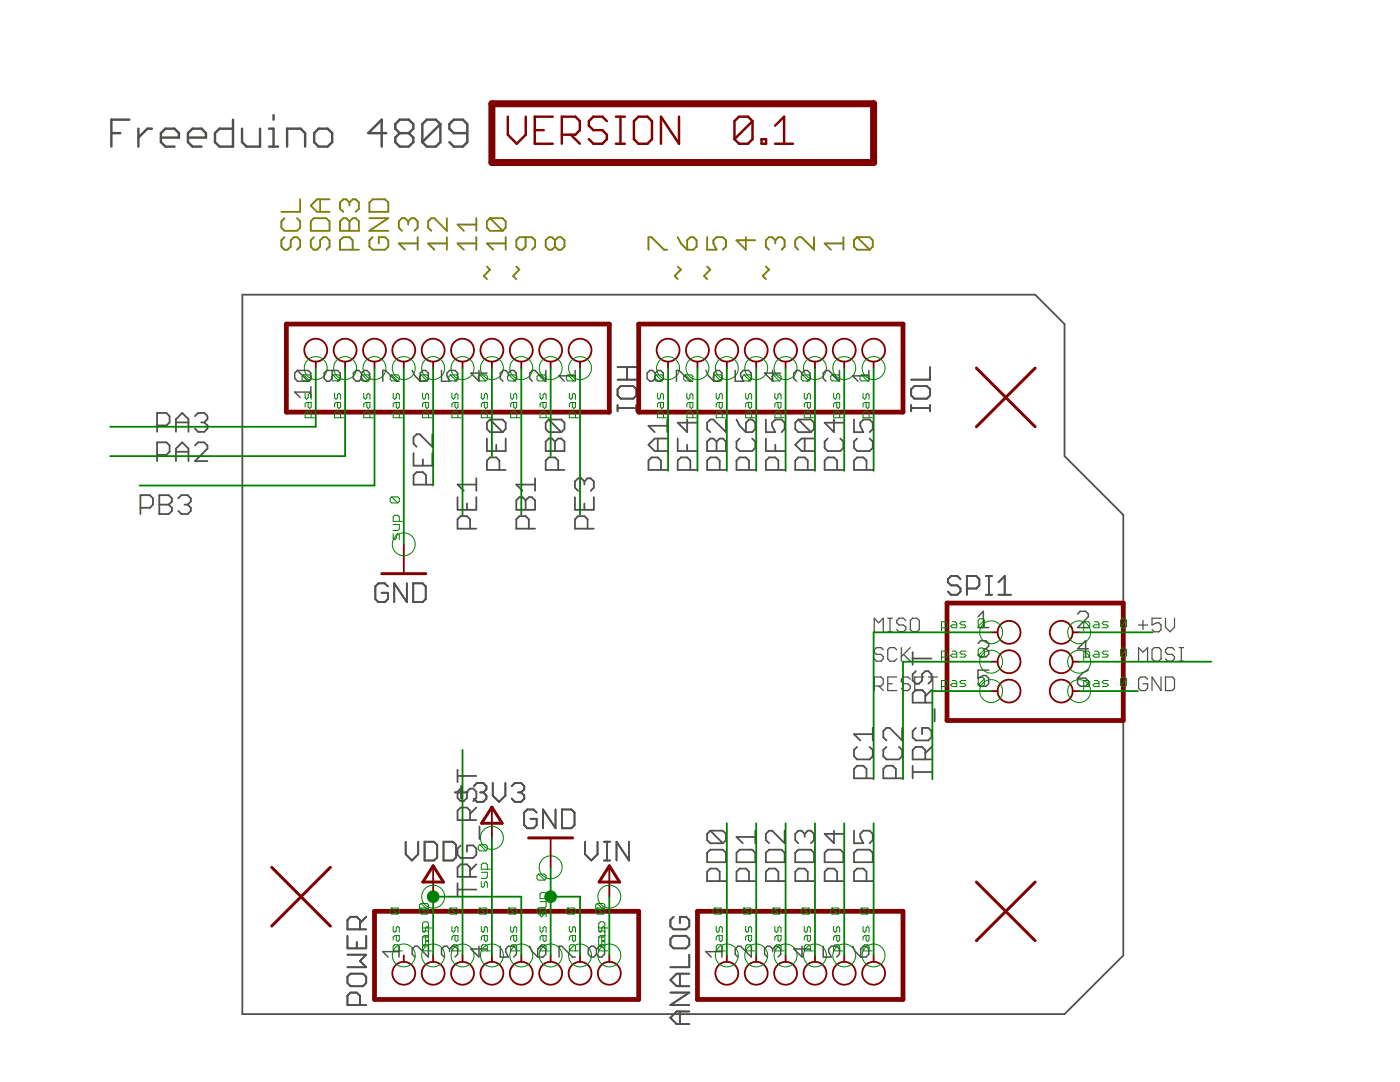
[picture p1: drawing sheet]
<svg xmlns="http://www.w3.org/2000/svg" width="279mm" height="216mm" viewBox="0 0 279 216" stroke-linecap="round" stroke-linejoin="round" font-family="sans-serif">
<g fill="none" stroke="#808000" stroke-width=".36">
<path d="M59.9 39.8v2.5h-3.7M63.9 39.8v2.5M65.8 39.8h-2.5l-1.3 1.2 1.3 1.3h2.5M74.4 39.8h2.5l.6 .6v1.9h-3.8v-1.9zM56.8 47.3l-.6 .6v1.3l.6 .6h.6l.6-.6v-1.3l.7-.6h.6l.6 .6v1.3l-.6 .6M56.8 43.5l-.6 .7v1.2l.6 .7h2.5l.6-.7v-1.2l-.6-.7M62.6 47.3l-.6 .6v1.3l.6 .6h.7l.6-.6v-1.3l.6-.6h.6l.7 .6v1.3l-.7 .6M62.6 43.5h2.5l.7 .7v1.9h-3.8v-1.9zM67.9 44.2l.6-.7h.6l.6 .7 .7-.7h.6l.6 .7v1.9h-3.7zM69.7 40.4l-.6-.6h-.6l-.6 .6v1.3l.6 .6M69.7 40.4l.7-.6h.6l.6 .6v1.3l-.6 .6M69.7 40.4v.6"/>
<path d="M69.7 44.2v1.9M70.4 49.8v-1.9l-.7-.6h-1.2l-.6 .6v1.9h3.7M73.7 43.5h3.8l-3.8 2.6h3.8M74.4 47.3l-.7 .6v1.3l.7 .6h2.5l.6-.6v-1.3l-.6-.6h-1.3v1.3M81.5 44.2l-.7-.7h-.6l-.6 .7v1.2l.6 .7M81.5 44.2l.6-.7h.6l.7 .7v1.2l-.7 .7M81.5 44.2v.6M83.4 48.6h-3.8l1.2 1.2M83.4 47.3v2.5M89.2 48.6h-3.8l1.3 1.2M89.2 43.5v2.6l-2.5-2.6h-.6l-.7 .7v1.2l.7 .7M89.2 47.3v2.5"/>
<path d="M95.1 48.6h-3.8l1.3 1.2M95.1 43.5v2.6M95.1 47.3v2.5M95.1 44.8h-3.8l1.3 1.3M97.2 53.2l.6 .6-1.3 1.3 .7 .6M97.8 43.5h2.5l.6 .7v1.2l-.6 .7M97.8 43.5l-.6 .7v1.2l.6 .7h2.5M97.8 43.5l2.5 2.6M100.9 48.6h-3.7l1.2 1.2M100.9 47.3v2.5M103 53.2l.7 .6-1.3 1.3 .6 .6M104.9 47.3v1.9l-.6 .6h-.6l-.7-.6v-1.3l.7-.6h2.5l.6 .6v1.3l-.6 .6"/>
<path d="M110.8 47.9l-.6-.6h-.7l-.6 .6v1.3l.6 .6h.7l.6-.6M110.8 47.9l.6-.6h.6l.6 .6v1.3l-.6 .6h-.6l-.6-.6M110.8 47.9v1.3M129.4 49.8v-2.5h.6l2.5 2.5h.7M135.3 53.2l.6 .6-1.3 1.3 .7 .6M135.3 47.3l.6 1.3 1.2 1.2M137.1 47.9l.7-.6h.6l.6 .6v1.3l-.6 .6h-1.3zM141.1 53.2l.7 .6-1.3 1.3 .6 .6M141.1 47.3v2.5h1.9l-.6-1.2v-.7l.6-.6h1.3l.6 .6v1.3l-.6 .6M148.9 47.3v2.5l-1.9-1.9h3.7M152.8 53.2l.7 .6-1.3 1.3 .6 .6M154.7 47.9l-.6-.6h-.6l-.7 .6v1.3l.7 .6"/>
<path d="M154.7 47.9l.6-.6h.7l.6 .6v1.3l-.6 .6M154.7 47.9v.7M162.5 47.3v2.5l-2.5-2.5h-.7l-.6 .6v1.3l.6 .6M168.3 48.6h-3.7l1.2 1.2M168.3 47.3v2.5M171 47.3l-.6 .6v1.3l.6 .6h2.5M171 47.3h2.5l.7 .6v1.3l-.7 .6M171 47.3l2.5 2.5"/>
</g>
<g fill="none" stroke="#505050" stroke-width=".36">
<path d="M48.4 58.8h158.2l5.8 5.9v26.3l11.8 11.7v87.9l-11.8 11.8h-164zM123.3 77.7l.6-.7h2.5l.6 .7v1.2l-.6 .6h-2.5l-.6-.6zM123.3 75.8h3.7M123.3 73.3h3.7M125.1 73.3v2.5M181.8 77.7l.7-.7h2.5l.6 .7v1.2l-.6 .6h-2.5l-.7-.6zM185.6 73.3v2.5h-3.8M31.3 90.8h1.9l.6-.7v-1.2l-.6-.6h-1.9v3.7M31.3 84.9h1.9l.6-.6v-1.3l-.6-.6h-1.9v3.8M31.8 98.8h1.9l.6 .6v.7l-.6 .6 .6 .6v.6l-.6 .7h-1.9zM35.1 86.2v-2.5l1.3-1.3 1.2 1.3v2.5M35.1 92v-2.5l1.3-1.2 1.2 1.2v2.5"/>
<path d="M35.1 84.3h2.5M35.1 90.1h2.5M35.6 99.4l.6-.6h1.3l.6 .6v.7l-.6 .6M38.9 83l.6-.6h1.3l.6 .6v.7l-.6 .6M38.9 88.9l.6-.6h1.3l.6 .6v.6l-2.5 2.5h2.5M40.2 84.3h.6M40.8 84.3l.6 .6v.6l-.6 .7h-1.3l-.6-.7M82.5 90.4v2.5h3.8v-2.5M84.4 91.7v1.2M85 96.7v-1.9l-.6-.6h-1.3l-.6 .6v1.9h3.8M86.3 86.7v2.5l-2.5-2.5h-.7l-.6 .6v1.2l.6 .7M91.3 99.2v2.5h3.8v-2.5"/>
<path d="M95.1 95.4v2.5M95.1 96.7h-3.8l1.3 1.2M97.2 87.5v2.5h3.7v-2.5M97.8 83.7l-.6 .6v1.3l.6 .6h2.5M97.8 83.7h2.5l.6 .6v1.3l-.6 .6M97.8 83.7l2.5 2.5M99 88.8v1.2M99.7 93.8v-1.9l-.7-.6h-1.2l-.6 .6v1.9h3.7M103.7 99.2h.6l.6 .6 .6-.6h.7l.6 .6v1.9h-3.8v-1.9zM104.9 99.8v1.9M106.8 95.4v2.5M106.8 96.7h-3.8l1.3 1.2"/>
<path d="M109.5 87.5h.7l.6 .6 .6-.6h.6l.6 .6v1.9h-3.7v-1.9zM109.5 83.7l-.6 .6v1.3l.6 .6h2.5M109.5 83.7h2.5l.6 .6v1.3l-.6 .6M109.5 83.7l2.5 2.5M110.8 88.1v1.9M111.4 93.8v-1.9l-.6-.6h-1.3l-.6 .6v1.9h3.7M114.7 99.2v2.5h3.8v-2.5M116.6 96.1l-.6-.7h-.6l-.7 .7v1.2l.7 .6M116.6 96.1l.7-.7h.6l.6 .7v1.2l-.6 .6M116.6 96.1v.6M123.3 81.4h3.7M123.3 80.8v1.3"/>
<path d="M127 80.8v1.3M131.3 87.5v2.5M131.9 93.8v-1.9l-.6-.6h-1.3l-.6 .6v1.9h3.8M133.2 87.5h-2.5l-1.3 1.3 1.3 1.2h2.5M133.2 85h-3.8l1.3 1.2M133.2 83.7v2.5M135.3 87.5v2.5h3.7M137.1 83.7v2.5l-1.8-1.9h3.7M137.1 88.8v1.2M137.8 93.8v-1.9l-.7-.6h-1.2l-.6 .6v1.9h3.7M141.1 88.1l.7-.6h.6l.6 .6 .6-.6h.7l.6 .6v1.9h-3.8zM143 88.1v1.9"/>
<path d="M143.6 93.8v-1.9l-.6-.6h-1.2l-.7 .6v1.9h3.8M144.9 83.7v2.5l-2.5-2.5h-.6l-.7 .6v1.3l.7 .6M147 83.7l.6 1.3 1.3 1.2M147.6 87.5l-.6 .6v1.3l.6 .6h2.5l.6-.6v-1.3l-.6-.6M149.5 93.8v-1.9l-.6-.6h-1.3l-.6 .6v1.9h3.7M149.5 83.7h.6l.6 .6v1.3l-.6 .6h-1.2v-1.9zM152.8 83.7v2.5h1.9l-.6-1.2v-.7l.6-.6h1.3l.6 .6v1.3l-.6 .6M152.8 87.5v2.5h3.8M154.7 88.8v1.2M155.3 93.8v-1.9l-.6-.6h-1.2l-.7 .6v1.9h3.8M159.3 83.7l-.6 .6v1.3l.6 .6h2.5M159.3 83.7h2.5l.7 .6v1.3l-.7 .6"/>
<path d="M159.3 83.7l2.5 2.5M160.6 87.5v2.5M161.2 93.8v-1.9l-.6-.6h-1.3l-.6 .6v1.9h3.8M162.5 87.5h-2.5l-1.3 1.3 1.3 1.2h2.5M165.2 87.5l-.6 .6v1.3l.6 .6h2.5l.6-.6v-1.3l-.6-.6M166.4 83.7v2.5l-1.8-1.9h3.7M167.1 93.8v-1.9l-.7-.6h-1.2l-.6 .6v1.9h3.7M170.4 83.7v2.5h1.9l-.6-1.2v-.7l.6-.6h1.2l.7 .6v1.3l-.7 .6M171 87.5l-.6 .6v1.3l.6 .6h2.5l.7-.6v-1.3l-.7-.6M172.9 93.8v-1.9l-.6-.6h-1.3l-.6 .6v1.9h3.8M181.8 81.4h3.8M181.8 80.8v1.3"/>
<path d="M185.6 80.8v1.3M28 101.3h1.9l.6-.6v-1.3l-.6-.6h-1.9v3.8M31.8 100.7h1.9M36.8 100.7h.7M37.5 100.7l.6 .6v.6l-.6 .7h-1.3l-.6-.7M77.4 117l-.6-.6h-1.3l-.6 .6v2.5l.6 .6h1.3l.6-.6v-1.2h-1.2M81.2 116.4v3.7l-2.5-3.7v3.7M82.5 116.4h1.8l.7 .6v2.5l-.7 .6h-1.8zM93.2 100.5v1.2M93.8 105.5v-1.9l-.6-.6h-1.3l-.6 .6v1.9h3.8M105.5 105.5v-1.9l-.6-.6h-1.2l-.7 .6v1.9h3.8M116.6 100.5v1.2"/>
<path d="M117.3 105.5v-1.9l-.7-.6h-1.2l-.7 .6v1.9h3.8M191.7 115.5l-.6-.6h-1.3l-.6 .6v.7l.6 .6h1.3l.6 .6v.6l-.6 .7h-1.3l-.6-.7M193 117.4h1.8l.7-.6v-1.3l-.7-.6h-1.8v3.8M196.7 114.9h1.3M196.7 118.7h1.3M197.4 114.9v3.8M199.3 118.7h2.5M199.3 116.2l1.2-1.3v3.8M182.1 130.1v2.6M182.1 131.4h3.8M182.8 133.9l-.7 .6v1.3l.7 .6h.6l.6-.6v-1.3l.7-.6h.6l.6 .6v1.3l-.6 .6M185.9 137.7l-1.2 1.2"/>
<path d="M90.8 158.1h2.5M91.3 153.6v2.5M91.3 154.8h3.8M91.9 157.4l-.6 .6v1.2l.6 .7h.7l.6-.7v-1.2l.6-.6h.6l.7 .6v1.2l-.7 .7M92.1 156.9v2.5M94.6 156.9l.6-.7h1.3l.6 .7v.6l-.6 .6M95.8 158.1h.7M96.5 158.1l.6 .6v.7l-.6 .6h-1.3l-.6-.6M98.3 156.2v2.5l1.3 1.3 1.3-1.3v-2.5M102.1 156.9l.6-.7h1.3l.6 .7v.6l-.6 .6M103.4 158.1h.6M104 158.1l.6 .6v.7l-.6 .6h-1.3l-.6-.6"/>
<path d="M171 149l-.6 .6v1.3l.6 .6h2.5l.7-.6v-1.3l-.7-.6M172.9 155.3v-1.9l-.6-.6h-1.3l-.6 .6v1.9h3.8M174.2 145.2v2.5M174.2 146.5h-3.8l1.3 1.2M176.9 149l-.6 .6v1.3l.6 .6h2.5l.6-.6v-1.3l-.6-.6M178.8 155.3v-1.9l-.6-.6h-1.3l-.6 .6v1.9h3.7M180 145.2v2.5l-2.5-2.5h-.6l-.6 .7v1.2l.6 .6M182.1 154.1h3.8M182.1 152.8v2.5M182.8 145.2l-.7 .7v1.2l.7 .6h2.5l.6-.6v-1.2l-.6-.7h-1.3v1.3M184.7 140.2v-1.9l-.7-.6h-1.2l-.7 .6v1.9h3.8M184.7 151.5v-1.9l-.7-.6h-1.2l-.7 .6v1.9h3.8"/>
<path d="M185.9 149l-1.2 1.3M186.5 141.5v2.5M81 168v2.5l1.2 1.2 1.3-1.2v-2.5M84.7 168h1.9l.6 .6v2.5l-.6 .6h-1.9zM88.5 168h1.9l.6 .6v2.5l-.6 .6h-1.9zM91.3 177.5h3.8M91.3 176.2v2.6M91.9 168.7l-.6 .6v1.3l.6 .6h2.5l.7-.6v-1.3l-.7-.6h-1.2v1.2M93.8 163.6v-1.8l-.6-.7h-1.3l-.6 .7v1.8h3.8M93.8 175v-1.9l-.6-.6h-1.3l-.6 .6v1.9h3.8M95.1 172.5l-1.3 1.2M95.1 161.1l-1.3 1.3"/>
<path d="M95.7 164.9v2.5M107.1 162.1l-.6-.6h-1.3l-.6 .6v2.5l.6 .7h1.3l.6-.7v-1.2h-1.2M110.9 161.5v3.8l-2.5-3.8v3.8M112.1 161.5h1.9l.7 .6v2.5l-.7 .7h-1.9zM116.8 168v2.5l1.2 1.2 1.3-1.2v-2.5M120.5 171.7h1.3M120.5 168h1.3M121.2 168v3.7M125.5 168v3.7l-2.5-3.7v3.7M141.1 170.2l.7-.7h2.5l.6 .7v1.8h-3.8zM141.8 165.8l-.7 .6v1.2l.7 .7h2.5M141.8 165.8h2.5l.6 .6v1.2l-.6 .7"/>
<path d="M141.8 165.8l2.5 2.5M143.6 175.8v-1.9l-.6-.6h-1.2l-.7 .6v1.9h3.8M147 170.2l.6-.7h2.5l.6 .7v1.8h-3.7zM149.5 175.8v-1.9l-.6-.6h-1.3l-.6 .6v1.9h3.7M150.7 165.8v2.5M150.7 167h-3.7l1.2 1.3M152.8 170.2l.7-.7h2.5l.6 .7v1.8h-3.8zM155.3 175.8v-1.9l-.6-.6h-1.2l-.7 .6v1.9h3.8M156.6 165.8v2.5l-2.5-2.5h-.6l-.7 .6v1.2l.7 .7M158.7 170.2l.6-.7h2.5l.7 .7v1.8h-3.8zM160.6 166.4l-.6-.6h-.7l-.6 .6v1.2l.6 .7M160.6 166.4l.6-.6h.6l.7 .6v1.2l-.7 .7"/>
<path d="M160.6 166.4v.6M161.2 175.8v-1.9l-.6-.6h-1.3l-.6 .6v1.9h3.8M164.6 170.2l.6-.7h2.5l.6 .7v1.8h-3.7zM166.4 165.8v2.5l-1.8-1.9h3.7M167.1 175.8v-1.9l-.7-.6h-1.2l-.6 .6v1.9h3.7M170.4 165.8v2.5h1.9l-.6-1.3v-.6l.6-.6h1.2l.7 .6v1.2l-.7 .7M171 169.5h2.5l.7 .7v1.8h-3.8v-1.8zM172.9 175.8v-1.9l-.6-.6h-1.3l-.6 .6v1.9h3.8M69.3 194.9l.7-.6h2.5l.6 .6v1.3l-.6 .6h-2.5l-.7-.6zM69.3 190.5h3.8l-1.3 1.2 1.3 1.3h-3.8M69.3 186.7v2.5h3.8v-2.5M71.2 188v1.2"/>
<path d="M71.8 185.4v-1.8l-.6-.7h-1.2l-.7 .7v1.8h3.8M73.1 182.9l-1.3 1.3M133.8 198.1h3.8l-3.8 2.5h3.8M133.8 187.3l.6-.6h2.5l.7 .6v1.3l-.7 .6h-2.5l-.6-.6zM134.4 182.9l-.6 .7v1.2l.6 .6h2.5l.7-.6v-1.2l-.7-.7h-1.2v1.3M135.7 194.3v2.5M137.6 194.3h-2.6l-1.2 1.2 1.2 1.3h2.6M137.6 190.5v2.5h-3.8M71.8 200.6v-1.9l-.6-.6h-1.2l-.7 .6v1.9h3.8M135.7 201.8v2.5M137.6 201.8h-2.6l-1.2 1.3 1.2 1.2h2.6"/>
</g>
<g fill="none" stroke="#505050" stroke-width=".25">
<path d="M174.5 126.1v-2.7l.9 .9 .9-.9v2.7M174.5 136.9h1.3l.5-.5v-.9l-.5-.4h-1.3v2.7M175.4 136.9l.9 .9M176.3 129.7l-.5-.5h-.9l-.4 .5v.4l.4 .5h.9l.5 .4v.5l-.5 .4h-.9l-.4-.4M177.2 126.1h.9M177.2 123.4h.9M177.2 136.4h.9M177.6 123.4v2.7M179 129.7l-.5-.5h-.9l-.4 .5v1.8l.4 .4h.9l.5-.4M179 135.1h-1.8v2.7h1.8M179.9 129.2v2.7M180.3 130.6l1.4 1.3"/>
<path d="M180.8 123.8l-.5-.4h-.9l-.4 .4v.5l.4 .4h.9l.5 .5v.4l-.5 .5h-.9l-.4-.5M181.7 135.5l-.5-.4h-.9l-.4 .4v.5l.4 .4h.9l.5 .5v.4l-.5 .5h-.9l-.4-.5M181.7 129.2l-1.8 1.8M182.1 123.4h.9l.5 .4v1.8l-.5 .5h-.9l-.4-.5v-1.8zM182.6 136.4h.9M184.4 135.1h-1.8v2.7h1.8M185.3 135.1h1.8M186.2 135.1v2.7M227.2 124.7h1.8M227.2 131.9v-2.7l.9 .9 .9-.9v2.7M228.1 123.8v1.8M229 135.5l-.4-.4h-.9l-.5 .4v1.8l.5 .5h.9l.4-.5v-.9h-.9"/>
<path d="M230.4 129.2h.9l.4 .5v1.8l-.4 .4h-.9l-.5-.4v-1.8zM231.7 123.4h-1.8v1.3l.9-.4h.5l.4 .4v.9l-.4 .5h-.9l-.5-.5M231.7 135.1v2.7l-1.8-2.7v2.7M232.6 135.1h1.4l.4 .4v1.8l-.4 .5h-1.4zM232.6 123.4v1.8l.9 .9 .9-.9v-1.8M234.4 129.7l-.4-.5h-.9l-.5 .5v.4l.5 .5h.9l.4 .4v.5l-.4 .4h-.9l-.5-.4M235.3 129.2h.9M235.3 131.9h.9M235.8 129.2v2.7"/>
</g>
<g fill="none" stroke="#505050" stroke-width=".49">
<path d="M22.2 26.6h1.8M25.8 23.9h-3.6v5.4M27.6 25.7v3.6M30.3 25.7h-.9l-1.8 1.8M32.1 27.5h3.6v-.9l-.9-.9h-1.8l-.9 .9v1.8l.9 .9h1.8M37.5 27.5h3.6v-.9l-.9-.9h-1.8l-.9 .9v1.8l.9 .9h1.8M46.5 23.9v5.4h-2.7l-.9-.9v-1.8l.9-.9h2.7M48.3 25.7v2.7l.9 .9h2.7v-3.6M53.7 25.7h.9v3.6M53.7 29.3h1.8M54.6 23v.9M57.3 29.3v-3.6h2.7l.9 .9v2.7"/>
<path d="M63.6 25.7h1.8l.9 .9v1.8l-.9 .9h-1.8l-.9-.9v-1.8zM77.1 26.6h-3.6l2.7-2.7v5.4M79.8 26.6l-.9-.9v-.9l.9-.9h1.8l.9 .9v.9l-.9 .9M79.8 26.6h1.8M79.8 26.6l-.9 .9v.9l.9 .9h1.8l.9-.9v-.9l-.9-.9M87.9 24.8l-.9-.9h-1.8l-.9 .9v3.6M87.9 24.8v3.6l-.9 .9h-1.8l-.9-.9M87.9 24.8l-3.6 3.6M93.3 26.6h-2.7l-.9-.9v-.9l.9-.9h1.8l.9 .9v3.6l-.9 .9h-1.8l-.9-.9"/>
</g>
<g fill="none" stroke="#505050" stroke-width=".3">
<path d="M59.4 73.9h2.1l.5 .5v1.1l-.5 .6M59.4 73.9l-.6 .5v1.1l.6 .6h2.1M59.4 73.9l2.1 2.2M62 78.2h-3.2l1.1 1.1M62 77.2v2.1M66.3 73.9v1.6l-.6 .6h-.5l-.5-.6v-1.1l.5-.5h2.2l.5 .5v1.1l-.5 .6M72.2 74.4l-.6-.5h-.5l-.6 .5v1.1l.6 .6h.5l.6-.6M72.2 74.4l.5-.5h.5l.6 .5v1.1l-.6 .6h-.5l-.5-.6M72.2 74.4v1.1M76.4 76.1v-2.2h.5l2.2 2.2h.5M82.3 73.9l.5 1.1 1.1 1.1M83.9 74.4l.5-.5h.5l.6 .5v1.1l-.6 .6h-1z"/>
<path d="M88.1 73.9v2.2h1.6l-.5-1.1v-.6l.5-.5h1.1l.5 .5v1.1l-.5 .6M95.6 73.9v2.2l-1.6-1.7h3.2M101.5 74.4l-.6-.5h-.5l-.6 .5v1.1l.6 .6M101.5 74.4l.5-.5h.5l.6 .5v1.1l-.6 .6M101.5 74.4v.6M108.9 73.9v2.2l-2.1-2.2h-.6l-.5 .5v1.1l.5 .6M114.8 75h-3.2l1 1.1M114.8 73.9v2.2M130.7 74.4l-.5-.5h-.5l-.6 .5v1.1l.6 .6h.5l.5-.6M130.7 74.4l.6-.5h.5l.6 .5v1.1l-.6 .6h-.5l-.6-.6M130.7 74.4v1.1M135 76.1v-2.2h.5l2.2 2.2h.5"/>
<path d="M140.9 73.9l.5 1.1 1.1 1.1M142.5 74.4l.5-.5h.6l.5 .5v1.1l-.5 .6h-1.1zM146.7 73.9v2.2h1.6l-.5-1.1v-.6l.5-.5h1.1l.5 .5v1.1l-.5 .6M154.2 73.9v2.2l-1.6-1.7h3.2M160.1 74.4l-.6-.5h-.5l-.6 .5v1.1l.6 .6M160.1 74.4l.5-.5h.5l.6 .5v1.1l-.6 .6M160.1 74.4v.6M167.5 73.9v2.2l-2.1-2.2h-.6l-.5 .5v1.1l.5 .6M173.4 75h-3.2l1 1.1M173.4 73.9v2.2M195.2 123.1l1.1-1.1v3.2M195.2 125.2h2.1"/>
<path d="M195.2 128.4l.5-.6h1.1l.5 .6v.5l-.5 .6M196.3 129.5h.5M196.8 129.5l.5 .5v.5l-.5 .6h-1.1l-.5-.6M197.3 133.7h-2.1v1.6l1.1-.5h.5l.5 .5v1.1l-.5 .5h-1.1l-.5-.5M215.1 122.5l.5-.5h1.1l.5 .5v.6l-2.1 2.1h2.1M215.1 135.3h1.6l.5 .6v.5l-.5 .5h-1.1l-.5-.5zM217.2 129.5h-2.1l1.6-1.7v3.3M217.2 133.7l-1.1 .5-1 1.1M79.6 189.9h-3.2l1.1 1.1M79.6 188.8v2.2M85.5 188.8v2.2l-2.2-2.2h-.5l-.5 .6v1l.5 .6M89.7 189.4l-.5-.6h-.6l-.5 .6v1l.5 .6"/>
<path d="M89.7 189.4l.6-.6h.5l.5 .6v1l-.5 .6M89.7 189.4v.5M95.6 188.8v2.2l-1.6-1.6h3.2M99.8 188.8v2.2h1.7l-.6-1.1v-.5l.6-.6h1l.6 .6v1l-.6 .6M105.7 188.8l.5 1.1 1.1 1.1M107.8 188.8h.6l.5 .6v1l-.5 .6h-1.1v-1.6zM111.6 191v-2.2h.5l2.2 2.2h.5M119 189.4l-.5-.6h-.5l-.6 .6v1l.6 .6h.5l.5-.6M119 189.4l.6-.6h.5l.5 .6v1l-.5 .6h-.5l-.6-.6M119 189.4v1M144.1 188.8v2.2M144.1 189.9h-3.2l1 1.1"/>
<path d="M149.9 188.8v2.2l-2.1-2.2h-.5l-.6 .6v1l.6 .6M154.2 189.4v.5M154.2 189.4l-.6-.6h-.5l-.5 .6v1l.5 .6M154.2 189.4l.5-.6h.6l.5 .6v1l-.5 .6M160.1 188.8v2.2l-1.7-1.6h3.3M164.3 188.8v2.2h1.6l-.5-1.1v-.5l.5-.6h1.1l.5 .6v1l-.5 .6M170.2 188.8l.5 1.1 1.1 1.1M171.8 189.4l.5-.6h.5l.6 .6v1l-.6 .6h-1z"/>
</g>
<path d="M57.1 64.7h64.5v17.5h-64.5zM127.5 64.7h52.7v17.5h-52.7zM189 120.3h35.2v23.5h-35.2zM74.7 181.8h52.8v17.6h-52.8zM139.2 181.8h41v17.6h-41z" fill="none" stroke="#800000" stroke-width=".95"/>
<g fill="none" stroke="#800000" stroke-width=".36">
<path d="M63 72.2v1.2M68.9 72.2v1.2M74.7 72.2v1.2M80.6 72.2v1.2M86.4 72.2v1.2M92.3 72.2v1.2M98.2 72.2v1.2M104 72.2v1.2M109.9 72.2v1.2M115.8 72.2v1.2M133.3 72.2v1.2M139.2 72.2v1.2"/>
<path d="M145.1 72.2v1.2M150.9 72.2v1.2M156.8 72.2v1.2M162.6 72.2v1.2M168.5 72.2v1.2M174.3 72.2v1.2M80.6 108.6v5.9M197.8 126.2h1.3M197.8 132h1.3M197.8 137.9h1.3M214.1 126.2h1.3M214.1 132h1.3"/>
<path d="M214.1 137.9h1.3M86.4 173.1v5.8M98.2 161.3v5.9M109.9 167.2v5.9M121.6 173.1v5.8M80.6 190.6v1.3M86.4 190.6v1.3M92.3 190.6v1.3M98.2 190.6v1.3M104 190.6v1.3M109.9 190.6v1.3M115.8 190.6v1.3"/>
<path d="M121.6 190.6v1.3M145.1 190.6v1.3M150.9 190.6v1.3M156.8 190.6v1.3M162.6 190.6v1.3M168.5 190.6v1.3M174.3 190.6v1.3"/>
<circle cx="63" cy="69.9" r="2.29"/>
<circle cx="68.9" cy="69.9" r="2.29"/>
<circle cx="74.7" cy="69.9" r="2.29"/>
<circle cx="80.6" cy="69.9" r="2.29"/>
<circle cx="86.4" cy="69.9" r="2.29"/>
<circle cx="92.3" cy="69.9" r="2.29"/>
<circle cx="98.2" cy="69.9" r="2.29"/>
<circle cx="104" cy="69.9" r="2.29"/>
<circle cx="109.9" cy="69.9" r="2.29"/>
<circle cx="115.8" cy="69.9" r="2.29"/>
<circle cx="133.3" cy="69.9" r="2.29"/>
<circle cx="139.2" cy="69.9" r="2.29"/>
<circle cx="145.1" cy="69.9" r="2.29"/>
<circle cx="150.9" cy="69.9" r="2.29"/>
<circle cx="156.8" cy="69.9" r="2.29"/>
<circle cx="162.6" cy="69.9" r="2.29"/>
<circle cx="168.5" cy="69.9" r="2.29"/>
<circle cx="174.3" cy="69.9" r="2.29"/>
<circle cx="201.4" cy="132" r="2.29"/>
<circle cx="201.4" cy="137.9" r="2.29"/>
<circle cx="201.4" cy="126.2" r="2.29"/>
<circle cx="211.8" cy="137.9" r="2.29"/>
<circle cx="211.8" cy="132" r="2.29"/>
<circle cx="211.8" cy="126.2" r="2.29"/>
<circle cx="80.6" cy="194.2" r="2.29"/>
<circle cx="86.4" cy="194.2" r="2.29"/>
<circle cx="92.3" cy="194.2" r="2.29"/>
<circle cx="98.2" cy="194.2" r="2.29"/>
<circle cx="104" cy="194.2" r="2.29"/>
<circle cx="109.9" cy="194.2" r="2.29"/>
<circle cx="115.8" cy="194.2" r="2.29"/>
<circle cx="121.6" cy="194.2" r="2.29"/>
<circle cx="145.1" cy="194.2" r="2.29"/>
<circle cx="150.9" cy="194.2" r="2.29"/>
<circle cx="156.8" cy="194.2" r="2.29"/>
<circle cx="162.6" cy="194.2" r="2.29"/>
<circle cx="168.5" cy="194.2" r="2.29"/>
<circle cx="174.3" cy="194.2" r="2.29"/>
</g>
<path d="M194.9 73.4l11.7 11.8M206.6 73.4l-11.7 11.8M76.2 114.5h8.8M54.2 173.1l11.7 11.7M65.9 173.1l-11.7 11.7M86.4 172.8l2.1 3.2h-4.1zM98.2 161.1l2 3.2h-4.1zM105.5 167.2h8.8M121.6 172.8l2.1 3.2h-4.1zM194.9 176l11.7 11.7M206.6 176l-11.7 11.7" fill="none" stroke="#800000" stroke-width=".59"/>
<path d="M98.2 20.7h76.1v11.7h-76.1z" fill="none" stroke="#800000" stroke-width="1.4"/>
<g fill="none" stroke="#800000" stroke-width=".49">
<path d="M101.3 23.3v3.6l1.8 1.8 1.8-1.8v-3.6M106.7 26h1.8M110.3 23.3h-3.6v5.4h3.6M112.1 26.9h2.7l.9-.9v-1.8l-.9-.9h-2.7v5.4M113.9 26.9l1.8 1.8M121.1 24.2l-.9-.9h-1.8l-.9 .9v.9l.9 .9h1.8l.9 .9v.9l-.9 .9h-1.8l-.9-.9M122.9 23.3h1.8M122.9 28.7h1.8M123.8 23.3v5.4M126.5 24.2l.9-.9h1.8l.9 .9v3.6l-.9 .9h-1.8l-.9-.9zM135.5 23.3v5.4l-3.6-5.4v5.4M150.2 24.2l-.9-.9h-1.8l-.9 .9v3.6"/>
<path d="M150.2 24.2v3.6l-.9 .9h-1.8l-.9-.9M150.2 24.2l-3.6 3.6M152 27.8h.9v.9h-.9zM154.7 28.7h3.6M154.7 25.1l1.8-1.8v5.4"/>
</g>
<g fill="none" stroke="#008000" stroke-width=".2">
<path d="M60.6 74.8l-.3 .3v.6l.3 .3h1.2M60.6 74.8h1.2l.3 .3v.6l-.3 .3M60.6 74.8l1.2 1.2M60.9 78.5v.9l.3 .3 .3-.3v-.6l.3-.3 .3 .3v.9M66.4 74.8l-.3 .3v.6l.3 .3h1.2M66.4 74.8h1.2l.4 .3v.6l-.4 .3M66.4 74.8l1.2 1.2M66.8 78.5v.9l.3 .3 .3-.3v-.6l.2-.3 .4 .3v.9M72.3 74.8l-.3 .3v.6l.3 .3h1.2M72.3 74.8h1.2l.3 .3v.6l-.3 .3M72.3 74.8l1.2 1.2M72.6 78.5v.9l.3 .3 .3-.3v-.6l.3-.3 .3 .3v.9"/>
<path d="M78.2 74.8l-.3 .3v.6l.3 .3h1.2M78.2 74.8h1.2l.3 .3v.6l-.3 .3M78.2 74.8l1.2 1.2M78.5 78.5v.9l.3 .3 .3-.3v-.6l.3-.3 .3 .3v.9M84 74.8l-.3 .3v.6l.3 .3h1.2M84 74.8h1.2l.3 .3v.6l-.3 .3M84 74.8l1.2 1.2M84.3 78.5v.9l.3 .3 .3-.3v-.6l.3-.3 .3 .3v.9M89.9 74.8l-.3 .3v.6l.3 .3h1.2M89.9 74.8h1.2l.3 .3v.6l-.3 .3M89.9 74.8l1.2 1.2M90.2 78.5v.9l.3 .3 .3-.3v-.6l.3-.3 .3 .3v.9"/>
<path d="M95.8 74.8l-.4 .3v.6l.4 .3h1.2M95.8 74.8h1.2l.3 .3v.6l-.3 .3M95.8 74.8l1.2 1.2M96.1 78.5v.9l.3 .3 .2-.3v-.6l.4-.3 .3 .3v.9M101.6 74.8l-.3 .3v.6l.3 .3h1.2M101.6 74.8h1.2l.3 .3v.6l-.3 .3M101.6 74.8l1.2 1.2M101.9 78.5v.9l.3 .3 .3-.3v-.6l.3-.3 .3 .3v.9M107.5 74.8l-.3 .3v.6l.3 .3h1.2M107.5 74.8h1.2l.3 .3v.6l-.3 .3M107.5 74.8l1.2 1.2M107.8 78.5v.9l.3 .3 .3-.3v-.6l.3-.3 .3 .3v.9"/>
<path d="M113.3 74.8l-.3 .3v.6l.3 .3h1.2M113.3 74.8h1.2l.4 .3v.6l-.4 .3M113.3 74.8l1.2 1.2M113.6 78.5v.9l.3 .3 .3-.3v-.6l.3-.3 .4 .3v.9M130.9 74.8l-.3 .3v.6l.3 .3h1.2M130.9 74.8h1.2l.3 .3v.6l-.3 .3M130.9 74.8l1.2 1.2M131.2 78.5v.9l.3 .3 .3-.3v-.6l.3-.3 .3 .3v.9M136.8 74.8l-.3 .3v.6l.3 .3h1.2M136.8 74.8h1.2l.3 .3v.6l-.3 .3M136.8 74.8l1.2 1.2M137.1 78.5v.9l.3 .3 .3-.3v-.6l.3-.3 .3 .3v.9"/>
<path d="M142.6 74.8l-.3 .3v.6l.3 .3h1.2M142.6 74.8h1.2l.3 .3v.6l-.3 .3M142.6 74.8l1.2 1.2M142.9 78.5v.9l.3 .3 .3-.3v-.6l.3-.3 .3 .3v.9M148.5 74.8l-.3 .3v.6l.3 .3h1.2M148.5 74.8h1.2l.3 .3v.6l-.3 .3M148.5 74.8l1.2 1.2M148.8 78.5v.9l.3 .3 .3-.3v-.6l.3-.3 .3 .3v.9M154.3 74.8l-.2 .3v.6l.2 .3h1.3M154.3 74.8h1.3l.3 .3v.6l-.3 .3M154.3 74.8l1.3 1.2M154.6 78.5v.9l.4 .3 .3-.3v-.6l.3-.3 .3 .3v.9"/>
<path d="M160.2 74.8l-.3 .3v.6l.3 .3h1.2M160.2 74.8h1.2l.3 .3v.6l-.3 .3M160.2 74.8l1.2 1.2M160.5 78.5v.9l.3 .3 .3-.3v-.6l.3-.3 .3 .3v.9M166.1 74.8l-.3 .3v.6l.3 .3h1.2M166.1 74.8h1.2l.3 .3v.6l-.3 .3M166.1 74.8l1.2 1.2M166.4 78.5v.9l.3 .3 .3-.3v-.6l.3-.3 .3 .3v.9M171.9 74.8h1.2l.3 .3v.6l-.3 .3M171.9 74.8l-.3 .3v.6l.3 .3h1.2M171.9 74.8l1.2 1.2M172.2 78.5v.9l.3 .3 .3-.3v-.6l.3-.3 .3 .3v.9"/>
<path d="M61.5 80.3v.9l.3 .3 .3-.3v-.9h-.9l-.3 .3v.6M62.1 83.4v-1l-.3-.3h-.6l-.3 .3v1h1.8M67.4 80.3v.9l.2 .3 .4-.3v-.9h-.9l-.3 .3v.6M68 83.4v-1l-.4-.3h-.5l-.3 .3v1h1.8M73.2 80.3v.9l.3 .3 .3-.3v-.9h-.9l-.3 .3v.6M73.8 83.4v-1l-.3-.3h-.6l-.3 .3v1h1.8M78.2 99.1h1.2l.3 .3v.7l-.3 .3M78.2 99.1l-.3 .3v.7l.3 .3h1.2M78.2 99.1l1.2 1.3M79.1 80.3v.9l.3 .3 .3-.3v-.9h-.9l-.3 .3v.6M79.7 83.4v-1l-.3-.3h-.6l-.3 .3v1h1.8M84.9 80.3v.9l.3 .3 .3-.3v-.9h-.9l-.3 .3v.6"/>
<path d="M85.5 83.4v-1l-.3-.3h-.6l-.3 .3v1h1.8M90.8 80.3v.9l.3 .3 .3-.3v-.9h-.9l-.3 .3v.6M91.4 83.4v-1l-.3-.3h-.6l-.3 .3v1h1.8M96.6 80.3v.9l.4 .3 .3-.3v-.9h-.9l-.3 .3v.6M97.3 83.4v-1l-.3-.3h-.6l-.3 .3v1h1.8M102.5 80.3v.9l.3 .3 .3-.3v-.9h-.9l-.3 .3v.6M103.1 83.4v-1l-.3-.3h-.6l-.3 .3v1h1.8M108.4 80.3v.9l.3 .3 .3-.3v-.9h-.9l-.3 .3v.6M109 83.4v-1l-.3-.3h-.6l-.3 .3v1h1.8M114.2 80.3v.9l.3 .3 .4-.3v-.9h-1l-.3 .3v.6M114.9 83.4v-1l-.4-.3h-.6l-.3 .3v1h1.8M131.8 80.3v.9l.3 .3 .3-.3v-.9h-.9l-.3 .3v.6"/>
<path d="M132.4 83.4v-1l-.3-.3h-.6l-.3 .3v1h1.8M137.7 80.3v.9l.3 .3 .3-.3v-.9h-.9l-.3 .3v.6M138.3 83.4v-1l-.3-.3h-.6l-.3 .3v1h1.8M143.5 80.3v.9l.3 .3 .3-.3v-.9h-.9l-.3 .3v.6M144.1 83.4v-1l-.3-.3h-.6l-.3 .3v1h1.9M149.4 80.3v.9l.3 .3 .3-.3v-.9h-.9l-.3 .3v.6M150 83.4v-1l-.3-.3h-.6l-.3 .3v1h1.8M155.3 80.3v.9l.3 .3 .3-.3v-.9h-.9l-.4 .3v.6M155.9 83.4v-1l-.3-.3h-.6l-.4 .3v1h1.9M161.1 80.3v.9l.3 .3 .3-.3v-.9h-.9l-.3 .3v.6M161.7 83.4v-1l-.3-.3h-.6l-.3 .3v1h1.8M167 80.3v.9l.3 .3 .3-.3v-.9h-.9l-.3 .3v.6"/>
<path d="M167.6 83.4v-1l-.3-.3h-.6l-.3 .3v1h1.8M172.8 80.3v.9l.3 .3 .3-.3v-.9h-.9l-.3 .3v.6M173.4 83.4v-1l-.3-.3h-.6l-.3 .3v1h1.9M78.5 106.5v.9l.3 .3 .3-.3v-.6l.3-.3 .3 .3v.9M78.5 104.6h1.2v1l-.3 .3h-.9M79.7 104v-.9l-.3-.3h-.6l-.3 .3v.9h1.8M187.9 125.3h.9l.3-.3v-.6l-.3-.3h-.9v1.8M187.9 131.1h.9l.3-.3v-.6l-.3-.3h-.9v1.8M187.9 137h.9l.3-.3v-.6l-.3-.3h-.9v1.8M190 124.1h.6l.3 .3v.9h-.9l-.3-.3 .3-.3h.9M190 129.9h.6l.3 .3v.9h-.9l-.3-.3 .3-.3h.9M190 135.8h.6l.3 .3v.9h-.9l-.3-.3 .3-.3h.9"/>
<path d="M192.8 124.1h-.9l-.3 .3 .3 .3h.6l.3 .3-.3 .3h-.9M192.8 129.9h-.9l-.3 .3 .3 .3h.6l.3 .3-.3 .3h-.9M192.8 135.8h-.9l-.3 .3 .3 .3h.6l.3 .3-.3 .3h-.9M196.4 123.8v1.2l-.3 .3h-.6l-.3-.3M196.4 123.8l-.3-.3h-.6l-.3 .3v1.2M196.4 129.6l-.3-.3h-.6l-.3 .3v1.2M196.4 135.5l-.3-.3h-.6l-.3 .3v1.2M196.4 129.6v1.2l-.3 .3h-.6l-.3-.3M196.4 135.5v1.2l-.3 .3h-.6l-.3-.3M196.4 123.8l-1.2 1.2M196.4 129.6l-1.2 1.2M196.4 135.5l-1.2 1.2"/>
<path d="M216.3 125.3h.9l.3-.3v-.6l-.3-.3h-.9v1.8M216.3 131.1h.9l.3-.3v-.6l-.3-.3h-.9v1.8M216.3 137h.9l.3-.3v-.6l-.3-.3h-.9v1.8M218.4 124.1h.6l.3 .3v.9h-.9l-.3-.3 .3-.3h.9M218.4 129.9h.6l.3 .3v.9h-.9l-.3-.3 .3-.3h.9M218.4 135.8h.6l.3 .3v.9h-.9l-.3-.3 .3-.3h.9M221.2 124.1h-.9l-.3 .3 .3 .3h.6l.3 .3-.3 .3h-.9M221.2 129.9h-.9l-.3 .3 .3 .3h.6l.3 .3-.3 .3h-.9M221.2 135.8h-.9l-.3 .3 .3 .3h.6l.3 .3-.3 .3h-.9M224.8 123.8v1.2l-.3 .3h-.6l-.3-.3M224.8 123.8l-.3-.3h-.6l-.3 .3v1.2M224.8 129.6l-.3-.3h-.6l-.3 .3v1.2"/>
<path d="M224.8 135.5l-.3-.3h-.6l-.3 .3v1.2M224.8 129.6v1.2l-.3 .3h-.6l-.3-.3M224.8 135.5v1.2l-.3 .3h-.6l-.3-.3M224.8 123.8l-1.2 1.2M224.8 129.6l-1.2 1.2M224.8 135.5l-1.2 1.2M95.8 168.6h1.2l.3 .3v.6l-.3 .3M95.8 168.6l-.4 .3v.6l.4 .3h1.2M95.8 168.6l1.2 1.2M96.1 175.9v.9l.3 .3 .2-.3v-.6l.4-.3 .3 .3v.9M96.1 174.1h1.2v.9l-.3 .3h-.9M97.3 173.4v-.9l-.3-.3h-.6l-.3 .3v.9h1.8"/>
<path d="M107.5 174.4h1.2l.3 .3v.6l-.3 .3M107.5 174.4l-.3 .3v.6l.3 .3h1.2M107.5 174.4l1.2 1.2M107.8 179.9h1.2v.9l-.3 .3h-.9M109 179.3v-.9l-.3-.3h-.6l-.3 .3v.9h1.8M78.2 181.2h1.2l.3 .3v.6l-.3 .3M78.2 181.2l-.3 .3v.6l.3 .3h1.2M78.2 181.2l1.2 1.2M78.5 184.8v1l.3 .3 .3-.3v-.7l.3-.3 .3 .3v1M79.1 186.7v.9l.3 .3 .3-.3v-.9h-.9l-.3 .3v.6M79.7 189.7v-.9l-.3-.3h-.6l-.3 .3v.9h1.8M84 180.3h1.2l.3 .3v.6l-.3 .3"/>
<path d="M84 181.2h1.2l.3 .3v.6l-.3 .3M84 180.3l-.3 .3v.6l.3 .3h1.2M84 181.2l-.3 .3v.6l.3 .3h1.2M84 181.2l1.2 1.2M84 180.3l1.2 1.2M84.3 187v1.5l.3 .3 .3-.3v-.6l.3-.3 .3 .3v1.8M84.3 187l.3-.3h.9l-.3 .3zM84.3 185.8h1.2M84.3 185.2h1.8M85.5 185.1l-.3-.3-.3 .3v.7l-.3 .3-.3-.3v-1.5l.3-.4h.6l.3 .4v3.3l-.3 .3-.3-.3v-.9M85.5 188.8l-.3-.3h-.6l-.3 .3v.9h1.8M89.9 181.2h1.2l.3 .3v.6l-.3 .3"/>
<path d="M89.9 181.2l-.3 .3v.6l.3 .3h1.2M89.9 181.2l1.2 1.2M90.2 184.8v1l.3 .3 .3-.3v-.7l.3-.3 .3 .3v1M90.8 186.7v.9l.3 .3 .3-.3v-.9h-.9l-.3 .3v.6M91.4 189.7v-.9l-.3-.3h-.6l-.3 .3v.9h1.8M95.8 181.2h1.2l.3 .3v.6l-.3 .3M95.8 181.2l-.4 .3v.6l.4 .3h1.2M95.8 181.2l1.2 1.2M96.1 184.8v1l.3 .3 .2-.3v-.7l.4-.3 .3 .3v1M96.6 186.7v.9l.4 .3 .3-.3v-.9h-.9l-.3 .3v.6M97.3 189.7v-.9l-.3-.3h-.6l-.3 .3v.9h1.8M101.6 181.2h1.2l.3 .3v.6l-.3 .3"/>
<path d="M101.6 181.2l-.3 .3v.6l.3 .3h1.2M101.6 181.2l1.2 1.2M101.9 184.8v1l.3 .3 .3-.3v-.7l.3-.3 .3 .3v1M102.5 186.7v.9l.3 .3 .3-.3v-.9h-.9l-.3 .3v.6M103.1 189.7v-.9l-.3-.3h-.6l-.3 .3v.9h1.8M107.5 181.2h1.2l.3 .3v1.5M107.5 181.2l-.3 .3v.6l.3 .3h1.2M107.5 181.2l1.2 1.2M107.8 181.8v.9l.3 .3 .3-.3v-.6l.3-.3 .3 .3M107.8 184.8v1l.3 .3 .3-.3v-.7l.3-.3 .3 .3v1M108.4 186.7v.9l.3 .3 .3-.3v-.9h-.9l-.3 .3v.6M109 189.7v-.9l-.3-.3h-.6l-.3 .3v.9h1.8"/>
<path d="M109 182.1l-.3 .3M113.3 181.2h1.2l.4 .3v.6l-.4 .3M113.3 181.2l-.3 .3v.6l.3 .3h1.2M113.3 181.2l1.2 1.2M113.6 184.8v1l.3 .3 .3-.3v-.7l.3-.3 .4 .3v1M114.2 186.7v.9l.3 .3 .4-.3v-.9h-1l-.3 .3v.6M114.9 189.7v-.9l-.4-.3h-.6l-.3 .3v.9h1.8M119.2 181.2l-.3 .3v.6l.3 .3h1.2M119.2 181.2h1.2l.3 .3v.6l-.3 .3M119.2 180.3h1.2l.3 .3v.6l-.3 .3M119.2 180.3l-.3 .3v.6l.3 .3h1.2M119.2 181.2l1.2 1.2"/>
<path d="M119.2 180.3l1.2 1.2M119.5 187l.3-.3h.9l-.3 .3zM119.5 187v1.5l.3 .3 .3-.3v-.6l.3-.3 .3 .3v1.8M119.5 185.8h1.2M119.5 185.2h1.8M120.7 188.8l-.3-.3h-.6l-.3 .3v.9h1.8M120.7 185.1l-.3-.3-.3 .3v.7l-.3 .3-.3-.3v-1.5l.3-.4h.6l.3 .4v3.3l-.3 .3-.3-.3v-.9M142.6 181.2h1.2l.3 .3v.6l-.3 .3M142.6 181.2l-.3 .3v.6l.3 .3h1.2M142.6 181.2l1.2 1.2M142.9 184.8v1l.3 .3 .3-.3v-.7l.3-.3 .3 .3v1M143.5 186.7v.9l.3 .3 .3-.3v-.9h-.9l-.3 .3v.6"/>
<path d="M144.1 189.7v-.9l-.3-.3h-.6l-.3 .3v.9h1.9M148.5 181.2h1.2l.3 .3v.6l-.3 .3M148.5 181.2l-.3 .3v.6l.3 .3h1.2M148.5 181.2l1.2 1.2M148.8 184.8v1l.3 .3 .3-.3v-.7l.3-.3 .3 .3v1M149.4 186.7v.9l.3 .3 .3-.3v-.9h-.9l-.3 .3v.6M150 189.7v-.9l-.3-.3h-.6l-.3 .3v.9h1.8M154.3 181.2h1.3l.3 .3v.6l-.3 .3M154.3 181.2l-.2 .3v.6l.2 .3h1.3M154.3 181.2l1.3 1.2M154.6 184.8v1l.4 .3 .3-.3v-.7l.3-.3 .3 .3v1M155.3 186.7v.9l.3 .3 .3-.3v-.9h-.9l-.4 .3v.6"/>
<path d="M155.9 189.7v-.9l-.3-.3h-.6l-.4 .3v.9h1.9M160.2 181.2h1.2l.3 .3v.6l-.3 .3M160.2 181.2l-.3 .3v.6l.3 .3h1.2M160.2 181.2l1.2 1.2M160.5 184.8v1l.3 .3 .3-.3v-.7l.3-.3 .3 .3v1M161.1 186.7v.9l.3 .3 .3-.3v-.9h-.9l-.3 .3v.6M161.7 189.7v-.9l-.3-.3h-.6l-.3 .3v.9h1.8M166.1 181.2h1.2l.3 .3v.6l-.3 .3M166.1 181.2l-.3 .3v.6l.3 .3h1.2M166.1 181.2l1.2 1.2M166.4 184.8v1l.3 .3 .3-.3v-.7l.3-.3 .3 .3v1M167 186.7v.9l.3 .3 .3-.3v-.9h-.9l-.3 .3v.6"/>
<path d="M167.6 189.7v-.9l-.3-.3h-.6l-.3 .3v.9h1.8M171.9 181.2h1.2l.3 .3v.6l-.3 .3M171.9 181.2l-.3 .3v.6l.3 .3h1.2M171.9 181.2l1.2 1.2M172.2 184.8v1l.3 .3 .3-.3v-.7l.3-.3 .3 .3v1M172.8 186.7v.9l.3 .3 .3-.3v-.9h-.9l-.3 .3v.6M173.4 189.7v-.9l-.3-.3h-.6l-.3 .3v.9h1.9"/>
<circle cx="63" cy="73.4" r="2.29"/>
<circle cx="68.9" cy="73.4" r="2.29"/>
<circle cx="74.7" cy="73.4" r="2.29"/>
<circle cx="80.6" cy="73.4" r="2.29"/>
<circle cx="86.4" cy="73.4" r="2.29"/>
<circle cx="92.3" cy="73.4" r="2.29"/>
<circle cx="98.2" cy="73.4" r="2.29"/>
<circle cx="104" cy="73.4" r="2.29"/>
<circle cx="109.9" cy="73.4" r="2.29"/>
<circle cx="115.8" cy="73.4" r="2.29"/>
<circle cx="133.3" cy="73.4" r="2.29"/>
<circle cx="139.2" cy="73.4" r="2.29"/>
<circle cx="145.1" cy="73.4" r="2.29"/>
<circle cx="150.9" cy="73.4" r="2.29"/>
<circle cx="156.8" cy="73.4" r="2.29"/>
<circle cx="162.6" cy="73.4" r="2.29"/>
<circle cx="168.5" cy="73.4" r="2.29"/>
<circle cx="174.3" cy="73.4" r="2.29"/>
<circle cx="80.6" cy="108.6" r="2.29"/>
<circle cx="197.8" cy="126.2" r="2.29"/>
<circle cx="197.8" cy="132" r="2.29"/>
<circle cx="197.8" cy="137.9" r="2.29"/>
<circle cx="215.4" cy="132" r="2.29"/>
<circle cx="215.4" cy="126.2" r="2.29"/>
<circle cx="215.4" cy="137.9" r="2.29"/>
<circle cx="86.4" cy="178.9" r="2.29"/>
<circle cx="98.2" cy="167.2" r="2.29"/>
<circle cx="109.9" cy="173.1" r="2.29"/>
<circle cx="121.6" cy="178.9" r="2.29"/>
<circle cx="80.6" cy="190.6" r="2.29"/>
<circle cx="86.4" cy="190.6" r="2.29"/>
<circle cx="92.3" cy="190.6" r="2.29"/>
<circle cx="98.2" cy="190.6" r="2.29"/>
<circle cx="104" cy="190.6" r="2.29"/>
<circle cx="109.9" cy="190.6" r="2.29"/>
<circle cx="115.8" cy="190.6" r="2.29"/>
<circle cx="121.6" cy="190.6" r="2.29"/>
<circle cx="145.1" cy="190.6" r="2.29"/>
<circle cx="150.9" cy="190.6" r="2.29"/>
<circle cx="156.8" cy="190.6" r="2.29"/>
<circle cx="162.6" cy="190.6" r="2.29"/>
<circle cx="168.5" cy="190.6" r="2.29"/>
<circle cx="174.3" cy="190.6" r="2.29"/>
</g>
<g fill="none" stroke="#008000" stroke-width=".36">
<path d="M63 73.4v11.8h-41M68.9 73.4v17.6h-46.9M74.7 73.4v23.5h-46.8M80.6 73.4v35.2M86.4 73.4v23.5M92.3 73.4v29.3M98.2 73.4v17.6M104 73.4v29.3M109.9 73.4v17.6M115.8 73.4v29.3M133.3 73.4v20.6M139.2 73.4v20.6"/>
<path d="M145.1 73.4v20.6M150.9 73.4v20.6M156.8 73.4v20.6M162.6 73.4v20.6M168.5 73.4v20.6M174.3 73.4v20.6M197.8 137.9h-11.7v17.6M197.8 126.2h-23.5v29.3M197.8 132h-17.6v23.5M215.4 137.9h11.7M215.4 126.2h14.6M215.4 132h26.3"/>
<path d="M92.3 149.6v41M98.2 167.2v23.4M109.9 173.1v17.5M109.9 178.9h5.9v11.7M121.6 178.9v11.7M145.1 164.3v26.3M150.9 164.3v26.3M156.8 164.3v26.3M162.6 164.3v26.3M168.5 164.3v26.3M174.3 164.3v26.3M86.4 190.6v-11.7h17.6v11.7"/>
</g>
<g fill="#008000" stroke="#008000" stroke-width=".2">
<circle cx="109.9" cy="178.9" r="1.16"/>
<circle cx="86.4" cy="178.9" r="1.16"/>
</g>
</svg>
